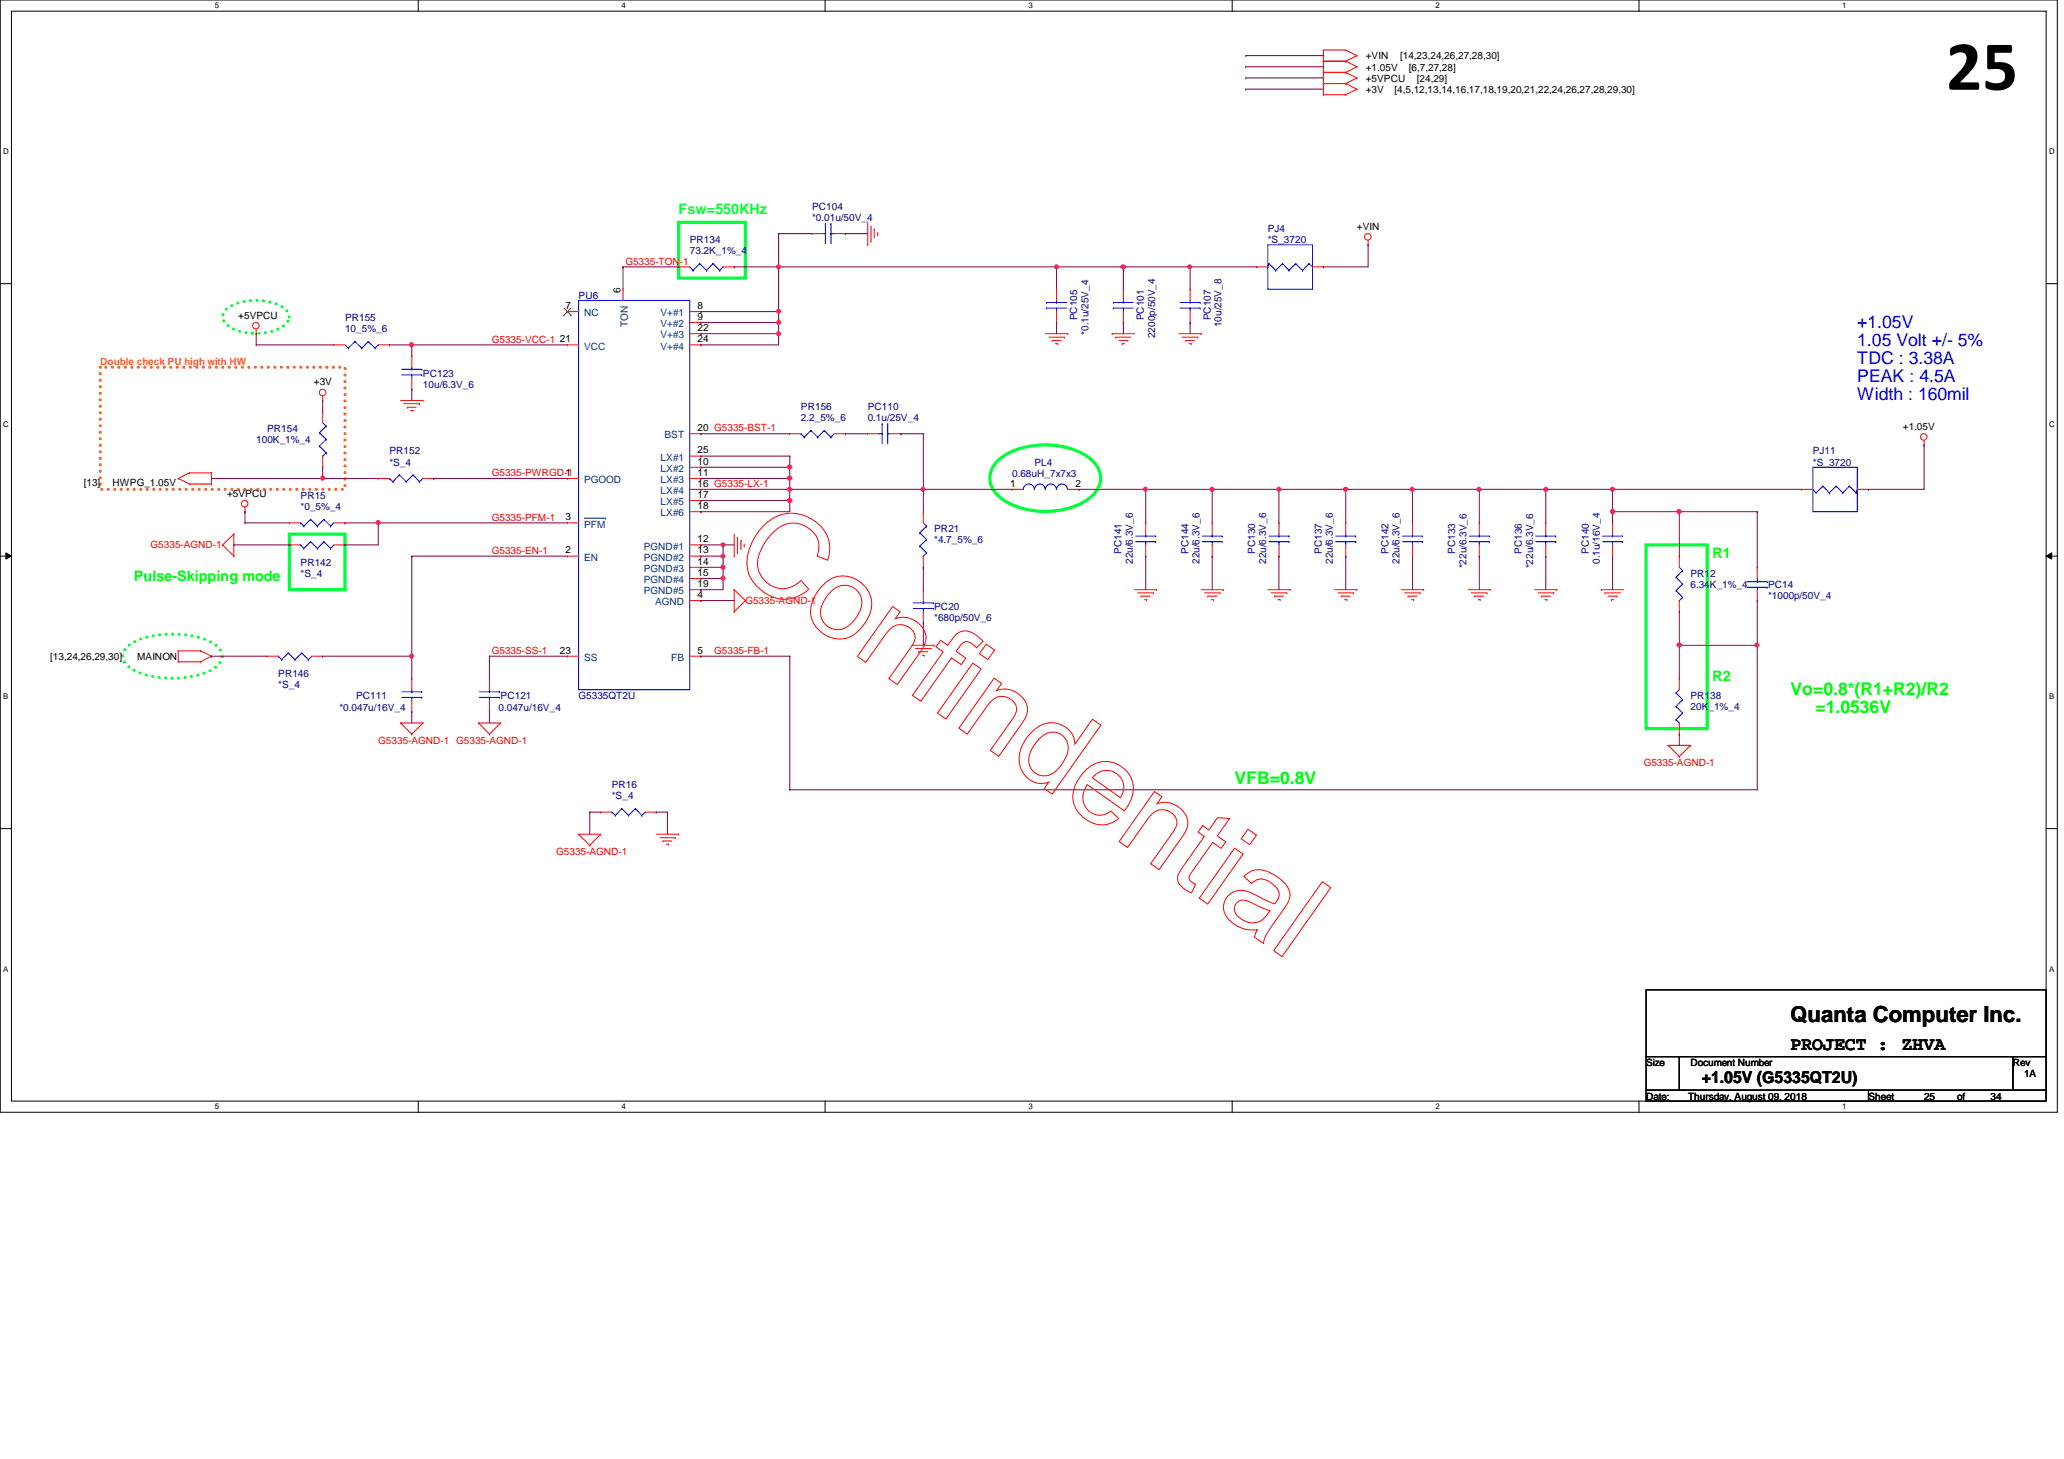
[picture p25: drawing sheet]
<svg xmlns="http://www.w3.org/2000/svg" width="297mm" height="210mm" viewBox="0 0 297 210" stroke-linecap="round" stroke-linejoin="round" font-family="sans-serif">
<defs><g id="words">
<text font-size="10.2" x="280.1" y="12.9">25</text>
<text font-size="3.2" x="257.7" y="147">Quanta Computer Inc.</text>
<g font-size="2.7">
<text x="257.7" y="151.1">PROJECT :</text>
<text x="273.7" y="151.1">ZHVA</text>
</g>
<g font-size="2.5" fill="#00f">
<text x="267.3" y="47.1">+1.05V</text>
<text x="267.3" y="49.7">1.05 Volt +/- 5%</text>
<text x="267.3" y="52.4">TDC : 3.38A</text>
<text x="267.3" y="55">PEAK : 4.5A</text>
<text x="267.3" y="57.6">Width : 160mil</text>
</g>
<g font-size="2.5" fill="#0f0">
<text x="257.7" y="100">Vo=0.8*(R1+R2)/R2</text>
<text x="261.3" y="102.6">=1.0536V</text>
<text x="177.7" y="112.8">VFB=0.8V</text>
</g>
<text font-size="2.4" x="244.9" y="155.8">+1.05V (G5335QT2U)</text>
<text font-size="2.1" fill="#00ff40" x="97.7" y="30.7">Fsw=550KHz</text>
<g font-size="2.1" fill="#0f0">
<text x="19.3" y="83.5">Pulse-Skipping mode</text>
<text x="246.5" y="80.3">R1</text>
<text x="246.5" y="97.9">R2</text>
</g>
<g font-size="1.4">
<text x="196.6" y="8.6">+VIN</text>
<text x="196.6" y="10.2">+1.05V</text>
<text x="196.6" y="11.8">+5VPCU</text>
<text x="201.5" y="8.6">[14,23,24,26,27,28,30]</text>
<text x="202.8" y="10.2">[6,7,27,28]</text>
<text x="203.9" y="11.8">[24,29]</text>
<text x="196.6" y="13.4">+3V</text>
<text x="200.7" y="13.4">[4,5,12,13,14,16,17,18,19,20,21,22,24,26,27,28,29,30]</text>
<text x="195.3" y="33.1">+VIN</text>
<text x="34.3" y="45.8">+5VPCU</text>
<text x="81.4" y="44.4">7</text>
<text x="89.3" y="42.1" transform="rotate(-90 89.3 42.1)">6</text>
<text x="100.4" y="44.4">8</text>
<text x="100.4" y="46">9</text>
<text x="100.4" y="47.6">22</text>
<text x="80.6" y="49.2">21</text>
<text x="100.4" y="49.2">24</text>
<text x="45.2" y="55.5">+3V</text>
<text x="100.4" y="62">20 G5335-BST-1</text>
<text x="100.4" y="65.2">25</text>
<text x="273.9" y="61.8">+1.05V</text>
<text x="12.1" y="69.8">[13]</text>
<text x="16.2" y="69.8">HWPG_1.05V</text>
<text x="32.7" y="71.5">+5VPCU</text>
<text x="81.4" y="68.5">1</text>
<text x="100.4" y="68.5">11</text>
<text x="100.4" y="66.8">10</text>
<text x="100.4" y="71.6">17</text>
<text x="100.4" y="70">16 G5335-LX-1</text>
<text x="145.4" y="70">1</text>
<text x="154.8" y="70">2</text>
<text x="81.4" y="74.8">3</text>
<text x="100.4" y="73.2">18</text>
<text x="81.4" y="79.6">2</text>
<text x="100.4" y="78">12</text>
<text x="100.4" y="79.6">13</text>
<text x="100.4" y="82.8">15</text>
<text x="100.4" y="81.2">14</text>
<text x="100.4" y="86">4</text>
<text x="100.4" y="84.5">19</text>
<text x="7.2" y="95">[13,24,26,29,30]</text>
<text x="19.7" y="95">MAINON</text>
<text x="80.6" y="94">23</text>
<text x="100.4" y="94">5</text>
<text x="236.9" y="153.4">Size</text>
<text x="243.3" y="153.4">Document Number</text>
<text x="289.7" y="153.4">Rev</text>
<text x="291.3" y="155">1A</text>
<text x="236.9" y="158.2">Date:</text>
<text x="242.9" y="158.2">Thursday, August 09, 2018</text>
<text x="268.9" y="158.2">Sheet</text>
<text x="276.9" y="158.2">25</text>
<text x="281.7" y="158.2">of</text>
<text x="286.5" y="158.2">34</text>
</g>
<g font-size="1.4" fill="#000080">
<text x="99.3" y="35">PR134</text>
<text x="116.9" y="30.2">PC104</text>
<text x="116.9" y="31.7">*0.01u/50V_4</text>
<text x="182.5" y="33.4">PJ4</text>
<text x="182.5" y="35">*S_3720</text>
<text x="99.3" y="36.6">73.2K_1%_4</text>
<text x="49.7" y="46.2">PR155</text>
<text x="49.7" y="47.8">10_5%_6</text>
<text x="83.3" y="43">PU6</text>
<text x="155" y="46.1" transform="rotate(-90 155 46.1)">PC105</text>
<text x="164.6" y="46.1" transform="rotate(-90 164.6 46.1)">PC101</text>
<text x="174.2" y="46.1" transform="rotate(-90 174.2 46.1)">PC107</text>
<text x="175.8" y="47.1" transform="rotate(-90 175.8 47.1)">10u/25V_8</text>
<text x="156.6" y="48.2" transform="rotate(-90 156.6 48.2)">*0.1u/25V_4</text>
<text x="166.2" y="48.6" transform="rotate(-90 166.2 48.6)">2200p/50V_4</text>
<text x="60.9" y="54.2">PC123</text>
<text x="60.9" y="55.8">10u/6.3V_6</text>
<text x="115.3" y="59">PR156</text>
<text x="124.9" y="59">PC110</text>
<text x="36.9" y="63.8">100K_1%_4</text>
<text x="38.4" y="62.2">PR154</text>
<text x="56" y="65.4">PR152</text>
<text x="115.3" y="60.6">2.2_5%_6</text>
<text x="124.9" y="60.6">0.1u/25V_4</text>
<text x="260.9" y="65.4">PJ11</text>
<text x="43.3" y="71.8">PR15</text>
<text x="56" y="67">*S_4</text>
<text x="145.7" y="68.6">0.68uH_7x7x3</text>
<text x="148.9" y="67">PL4</text>
<text x="260.9" y="67">*S_3720</text>
<text x="43.3" y="73.4">*0_5%_4</text>
<text x="134.4" y="76.6">PR21</text>
<text x="43.3" y="81.4">PR142</text>
<text x="43.3" y="83">*S_4</text>
<text x="134.4" y="78.2">*4.7_5%_6</text>
<text x="161.4" y="79.7" transform="rotate(-90 161.4 79.7)">PC141</text>
<text x="163" y="81.2" transform="rotate(-90 163 81.2)">22u/6.3V_6</text>
<text x="171" y="79.7" transform="rotate(-90 171 79.7)">PC144</text>
<text x="172.6" y="81.2" transform="rotate(-90 172.6 81.2)">22u/6.3V_6</text>
<text x="180.6" y="79.7" transform="rotate(-90 180.6 79.7)">PC130</text>
<text x="182.2" y="81.2" transform="rotate(-90 182.2 81.2)">22u/6.3V_6</text>
<text x="190.2" y="79.7" transform="rotate(-90 190.2 79.7)">PC137</text>
<text x="191.8" y="81.2" transform="rotate(-90 191.8 81.2)">22u/6.3V_6</text>
<text x="199.8" y="79.7" transform="rotate(-90 199.8 79.7)">PC142</text>
<text x="201.4" y="81.2" transform="rotate(-90 201.4 81.2)">22u/6.3V_6</text>
<text x="209.4" y="79.7" transform="rotate(-90 209.4 79.7)">PC133</text>
<text x="211" y="81.8" transform="rotate(-90 211 81.8)">*22u/6.3V_6</text>
<text x="219" y="79.7" transform="rotate(-90 219 79.7)">PC136</text>
<text x="220.6" y="81.8" transform="rotate(-90 220.6 81.8)">*22u/6.3V_6</text>
<text x="228.6" y="79.7" transform="rotate(-90 228.6 79.7)">PC140</text>
<text x="230.2" y="81.2" transform="rotate(-90 230.2 81.2)">0.1u/16V_4</text>
<text x="243.3" y="83">PR12</text>
<text x="134.4" y="87.8">PC20</text>
<text x="134.4" y="89.4">*680p/50V_6</text>
<text x="243.3" y="84.6">6.34K_1%_4</text>
<text x="254.5" y="84.6">PC14</text>
<text x="254.5" y="86.2">*1000p/50V_4</text>
<text x="40" y="97.4">PR146</text>
<text x="40" y="99">*S_4</text>
<text x="51.3" y="100.6">PC111</text>
<text x="72" y="100.6">PC121</text>
<text x="83.3" y="100.6">G5335QT2U</text>
<text x="243.3" y="100.6">PR138</text>
<text x="48.8" y="102.3">*0.047u/16V_4</text>
<text x="71.8" y="102.3">0.047u/16V_4</text>
<text x="243.3" y="102.2">20K_1%_4</text>
<text x="88.1" y="113.4">PR16</text>
<text x="88.1" y="115">*S_4</text>
</g>
<g font-size="1.4" fill="#f00">
<text x="90" y="38.1">G5335-TON-1</text>
<text x="70.8" y="49.3">G5335-VCC-1</text>
<text x="70.8" y="68.5">G5335-PWRGD-1</text>
<text x="70.8" y="74.9">G5335-PFM-1</text>
<text x="21.7" y="78.8">G5335-AGND-1</text>
<text x="70.8" y="79.7">G5335-EN-1</text>
<text x="107.3" y="86.8">G5335-AGND-1</text>
<text x="70.8" y="94.1">G5335-SS-1</text>
<text x="102.8" y="94.1">G5335-FB-1</text>
<text x="54.4" y="107">G5335-AGND-1 G5335-AGND-1</text>
<text x="236.6" y="110.2">G5335-AGND-1</text>
<text x="80" y="123">G5335-AGND-1</text>
</g>
<g font-size="1.4" fill="#004080">
<text x="84.1" y="45.5">NC</text>
<text x="90.3" y="47.1" transform="rotate(-90 90.3 47.1)">TON</text>
<text x="95" y="45.5">V+#1</text>
<text x="95" y="47.1">V+#2</text>
<text x="84.1" y="50.3">VCC</text>
<text x="95" y="48.7">V+#3</text>
<text x="95" y="50.3">V+#4</text>
<text x="95.6" y="63.1">BST</text>
<text x="84.1" y="69.5">PGOOD</text>
<text x="95.1" y="69.5">LX#3</text>
<text x="95.1" y="67.9">LX#2</text>
<text x="95.1" y="71.1">LX#4</text>
<text x="95.1" y="66.3">LX#1</text>
<text x="84.1" y="75.9">PFM</text>
<text x="95.1" y="72.7">LX#5</text>
<text x="95.1" y="74.3">LX#6</text>
<text x="84.1" y="80.7">EN</text>
<text x="92.7" y="79.1">PGND#1</text>
<text x="92.7" y="80.7">PGND#2</text>
<text x="92.7" y="83.9">PGND#4</text>
<text x="92.7" y="82.3">PGND#3</text>
<text x="92.7" y="85.5">PGND#5</text>
<text x="94.3" y="87.1">AGND</text>
<text x="84.1" y="95.1">SS</text>
<text x="96.6" y="95.1">FB</text>
</g>
<text font-size="1.4" fill="#ff8000" x="14.4" y="52.6">Double check PU high with HW</text>
<g font-size="1.1">
<text x="30.9" y="1.1">5</text>
<text x="89.4" y="1.1">4</text>
<text x="148" y="1.1">3</text>
<text x="206.6" y="1.1">2</text>
<text x="265.1" y="1.1">1</text>
<text x=".5" y="22.2">D</text>
<text x="294.9" y="22.2">D</text>
<text x=".5" y="61.4">C</text>
<text x="294.9" y="61.4">C</text>
<text x=".5" y="100.6">B</text>
<text x="294.9" y="100.6">B</text>
<text x=".5" y="139.8">A</text>
<text x="294.9" y="139.8">A</text>
<text x="30.9" y="159.6">5</text>
<text x="89.4" y="159.6">4</text>
<text x="148" y="159.6">3</text>
<text x="206.6" y="159.6">2</text>
<text x="265.1" y="159.6">1</text>
</g>
</g></defs>
<path d="M0 0h296.1v160h-296.1zM1.6 1.6h292.9v156.8h-292.9z" fill="none" stroke="#000" stroke-width=".14"/>
<g fill="#fff">
<path d="M30.9 .2h.6v1.2h-.6z"/>
<path d="M30.9 158.6h.6v1.2h-.6z"/>
</g>
<path d="M60.2 0v1.6M60.2 158.4v1.6" fill="none" stroke="#000" stroke-width=".14"/>
<g fill="#fff">
<path d="M89.4 .2h.6v1.2h-.6z"/>
<path d="M89.4 158.6h.6v1.2h-.6z"/>
</g>
<path d="M118.7 0v1.6M118.7 158.4v1.6" fill="none" stroke="#000" stroke-width=".14"/>
<g fill="#fff">
<path d="M148 .2h.6v1.2h-.6z"/>
<path d="M148 158.6h.6v1.2h-.6z"/>
</g>
<path d="M177.3 0v1.6M177.3 158.4v1.6" fill="none" stroke="#000" stroke-width=".14"/>
<g fill="#fff">
<path d="M206.6 .2h.6v1.2h-.6z"/>
<path d="M206.6 158.6h.6v1.2h-.6z"/>
</g>
<path d="M235.9 0v1.6M235.9 158.4v1.6" fill="none" stroke="#000" stroke-width=".14"/>
<g fill="#fff">
<path d="M265.1 .2h.6v1.2h-.6z"/>
<path d="M265.1 158.6h.6v1.2h-.6z"/>
<path d="M.5 21.2h.7v1.2h-.7z"/>
<path d="M294.9 21.2h.8v1.2h-.8z"/>
<path d="M.5 60.4h.7v1.2h-.7z"/>
<path d="M294.9 60.4h.8v1.2h-.8z"/>
</g>
<path d="M0 40.8h1.6M294.5 40.8h1.6" fill="none" stroke="#000" stroke-width=".14"/>
<g fill="#fff">
<path d="M.5 99.6h.7v1.2h-.7z"/>
<path d="M294.9 99.6h.7v1.2h-.7z"/>
</g>
<path d="M.8 79.5l.8 .5-.8 .4zM0 80h1.6M294.5 80l.8-.5v.9zM294.5 80h1.6" fill="none" stroke="#000" stroke-width=".14"/>
<path d="M.8 79.5l.8 .5-.8 .4zM294.5 80l.8-.5v.9z" fill="#000"/>
<g fill="#fff">
<path d="M.5 138.8h.7v1.2h-.7z"/>
<path d="M294.9 138.8h.7v1.2h-.7z"/>
</g>
<path d="M0 119.2h1.6M294.5 119.2h1.6M236.9 142.4h57.6v9.6h-57.6zM236.9 152h4.8v4.8h-4.8zM236.9 156.8h32v1.6h-32zM241.7 152h48v4.8h-48zM268.9 156.8h25.6v1.6h-25.6zM289.7 152h4.8v4.8h-4.8z" fill="none" stroke="#000" stroke-width=".14"/>
<path d="M97.7 32h9.6v8h-9.6zM41.7 76.8h8v8h-8zM143.7 66.2a10.9 10.9 0 0 1 9-2 8.1 8.1 0 0 1 5 2.6 3.2 3.2 0 0 1-.6 4.6 10.9 10.9 0 0 1-9 2 8 8 0 0 1-4.9-2.6 3.2 3.2 0 0 1 .5-4.6zM236.9 78.4h8.8v26.4h-8.8z" fill="none" stroke="#00ff40" stroke-width=".47"/>
<path d="M32.4 44.7a6 6 0 0 1 4.4-1.5 6.1 6.1 0 0 1 4.4 1.5 1.4 1.4 0 0 1-.4 2.2 7.9 7.9 0 0 1-7.9 0 1.45 1.45 0 0 1-.5-2.2zM18.4 92.9a11.3 11.3 0 0 1 7.6-1.6 9.5 9.5 0 0 1 5.2 1.6 1.73 1.73 0 0 1 0 3 11.4 11.4 0 0 1-7.6 1.6 9.4 9.4 0 0 1-5.2-1.6 1.74 1.74 0 0 1 0-3z" fill="none" stroke="#00ff40" stroke-width=".47" stroke-dasharray="0 .9"/>
<path d="M14.4 52.8h35.3v17.6h-35.3z" fill="none" stroke="#ff8000" stroke-width=".47" stroke-dasharray="0 .9"/>
<g fill="none" stroke="#f00" stroke-width=".14">
<path d="M190.5 7.2h.1M190.5 8.8h.1M190.5 10.4h.1M190.5 12h.1M190.5 13.6h.1M190.5 7.2h3.2M190.5 7.2v6.4M190.5 8.8h3.2M190.5 10.4h3.2M190.5 12h3.2M190.5 13.6h3.2M193.7 7.2h.1"/>
<path d="M193.7 8.8h.1M193.7 10.4h.1M193.7 12h.1M193.7 13.6h.1M193.7 7.2l1.6 .8M193.7 8.8l1.6 .8M193.7 10.4l1.6 .8M193.7 12l1.6 .8M195.3 8h.1M195.3 9.6h.1M195.3 11.2h.1M195.3 12.8h.1"/>
<path d="M195.3 8l-1.6 .8M195.3 9.6l-1.6 .8M195.3 11.2l-1.6 .8M195.3 12.8l-1.6 .8M97.7 38.4h.1M97.7 38.4h1.6M104.1 38.4h1.6M105.7 38.4h.1M116.9 33.6h.1M116.9 33.6h1.5M120.1 33.6h1.6M121.7 33.6h.1"/>
<path d="M124.9 35.2h.1M124.9 32v3.2M125.3 34.7h.1M125.3 32.5v2.2M125.8 33h.1M125.8 33v1.2M126.3 33.8h.1M126.3 33.4v.4M180.9 38.4h.1M180.9 38.4h1.6M188.9 38.4h1.6M190.5 38.4h.1"/>
<path d="M196.9 35.2h.1M196.9 34.6v.6M36.9 48h.1M36.9 47.4v.6M46.4 57.6h.1M46.4 59.2h.1M46.4 57v.6M46.4 59.2v1.6M48 49.6h.1M48 49.6h1.7M54.4 49.6h1.6M56 49.6h.1"/>
<path d="M57.7 57.6h3.2M58.1 58.1h2.3M58.6 58.6h.1M58.6 58.6h1.3M59.1 59.1h.3M59.3 51.2h.1M59.3 56h.1M59.3 51.2v1.6M59.3 54.4v1.6M59.4 59.1h.1M60.4 58.1h.1M60.9 57.6h.1"/>
<path d="M81.7 44.8h.1M81.7 49.6h.1M81.7 44.8h1.6M81.7 49.6h1.6M89.7 41.6h.1M89.7 41.6v1.6M99.3 48h1.6M99.3 44.8h1.6M99.3 46.4h1.6M99.3 49.6h1.6M100.9 44.8h.1M100.9 46.4h.1"/>
<path d="M100.9 48h.1M100.9 49.6h.1M150.4 48h3.3M151 48.5h2.2M151.4 49h.1M151.4 49h1.3M151.9 49.4h.3M152.1 41.6h.1M152.1 46.4h.1M152.1 41.6v1.6M152.1 44.8v1.6M152.2 49.4h.1"/>
<path d="M153.2 48.5h.1M153.7 48h.1M160.1 48h.1M160.1 48h3.2M160.6 48.5h.1M160.6 48.5h2.2M161 49h1.3M161.5 49.4h.1M161.5 49.4h.3M161.7 41.6h.1M161.7 46.4h.1M161.7 41.6v1.6"/>
<path d="M161.7 44.8v1.6M162.3 49h.1M169.7 48h3.2M170.1 48.5h2.3M170.6 49h.1M170.6 49h1.3M171.1 49.4h.3M171.3 41.6h.1M171.3 46.4h.1M171.3 41.6v1.6M171.3 44.8v1.6M171.4 49.4h.1"/>
<path d="M172.4 48.5h.1M172.9 48h.1M25.7 68.8h.1M25.7 68.8l1.6 .8M27.3 68h.1M27.3 69.6h.1M27.3 68l-1.6 .8M27.3 68h3.1M27.3 69.6h3.1M30.4 68h.1M30.4 69.6h.1M30.4 68v1.6"/>
<path d="M32 78.4h.1M32 78.4l1.7 1.6M33.7 76.8h.1M33.7 76.8v3.2M33.7 76.8l-1.7 1.6M35.3 73.6h.1M35.3 73v.6M41.7 75.2h.1M41.7 78.4h.1M41.7 75.2h1.6M41.7 78.4h1.6M46.4 67.2h.1"/>
<path d="M46.4 65.6v1.6M48 75.2h1.7M48 78.4h1.7M49.7 75.2h.1M49.7 78.4h.1M54.4 68.8h.1M54.4 68.8h1.6M60.9 68.8h1.5M62.4 68.8h.1M81.7 75.2h.1M81.7 68.8h.1M81.7 75.2h1.6"/>
<path d="M81.7 68.8h1.6M99.3 70.4h1.6M99.3 62.4h1.6M99.3 68.8h1.6M99.3 78.4h1.6M99.3 67.2h1.6M99.3 72h1.6M99.3 73.6h1.6M99.3 65.6h1.6M100.9 62.4h.1M100.9 68.8h.1M100.9 78.4h.1"/>
<path d="M100.9 67.2h.1M100.9 72h.1M100.9 70.4h.1M100.9 73.6h.1M100.9 65.6h.1M105.7 76.8v3.2M106.1 79.5h.1M106.1 77.3v2.2M106.6 77.8h.1M106.6 77.8v1.3M107.1 78.6h.1M107.1 78.3v.3"/>
<path d="M113.7 62.4h.1M113.7 62.4h1.6M120.1 62.4h1.6M121.7 62.4h.1M124.9 62.4h.1M124.9 62.4h1.5M128.1 62.4h1.6M129.7 62.4h.1M132.9 73.6h.1M132.9 73.6v1.6M145.7 70.4h.1M145.7 70.4h1.6"/>
<path d="M153.7 70.4h1.6M155.3 70.4h.1M164.9 75.2h.1M164.9 75.2v1.6M164.9 78.4v1.6M174.5 75.2h.1M174.5 75.2v1.6M174.5 78.4v1.6M184.1 75.2h.1M184.1 75.2v1.6M184.1 78.4v1.6M193.7 75.2h.1"/>
<path d="M193.7 75.2v1.6M193.7 78.4v1.6M203.3 75.2h.1M203.3 75.2v1.6M203.3 78.4v1.6M212.9 75.2h.1M212.9 75.2v1.6M212.9 78.4v1.6M222.5 75.2h.1M222.5 75.2v1.6M222.5 78.4v1.6M232.1 75.2h.1"/>
<path d="M232.1 75.2v1.6M232.1 78.4v1.6M259.3 70.4h.1M259.3 70.4h1.6M267.3 70.4h1.6M268.9 70.4h.1M276.9 64h.1M276.9 63.4v.6M25.7 95.2h.1M25.7 93.6h.1M25.7 95.2h3.2M25.7 93.6v1.6"/>
<path d="M25.7 93.6h3.2M28.9 95.2h.1M28.9 93.6h.1M28.9 93.6l1.5 .8M30.4 94.4h.1M30.4 94.4l-1.5 .8M33.7 80h.1M38.4 94.4h.1M38.4 94.4h1.6M44.9 94.4h1.5M46.4 94.4h.1M59.3 97.6h.1"/>
<path d="M59.3 97.6v1.6M70.4 97.6h.1M70.4 97.6v1.6M81.7 80h.1M81.7 94.4h.1M81.7 94.4h1.6M81.7 80h1.6M99.3 84.8h1.6M99.3 94.4h1.6M99.3 80h1.6M99.3 83.2h1.6M99.3 86.4h1.6"/>
<path d="M99.3 81.6h1.6M100.9 80h.1M100.9 94.4h.1M100.9 83.2h.1M100.9 86.4h.1M100.9 81.6h.1M100.9 84.8h.1M105.7 88h.1M105.7 84.8h.1M105.7 80h.1M105.7 84.8v3.2M105.7 84.8l1.6 1.6"/>
<path d="M107.3 86.4h.1M107.3 86.4l-1.6 1.6M131.3 92.8h3.1M131.7 93.3h2.3M132.2 93.8h.1M132.2 93.8h1.3M132.7 94.3h.3M132.9 81.6h.1M132.9 84.8h.1M132.9 89.6h.1M132.9 80v1.6M132.9 84.8v1.6"/>
<path d="M132.9 88v1.6M133 94.3h.1M134 93.3h.1M134.4 92.8h.1M163.3 84.8h3.2M163.7 85.3h2.3M164.2 85.8h.1M164.2 85.8h1.3M164.7 86.3h.3M164.9 80h.1M165 86.3h.1M166 85.3h.1"/>
<path d="M166.5 84.8h.1M172.9 84.8h3.2M173.4 85.3h2.2M173.8 85.8h.1M173.8 85.8h1.3M174.3 86.3h.3M174.5 80h.1M174.6 86.3h.1M175.6 85.3h.1M176.1 84.8h.1M182.5 84.8h3.2M183 85.3h2.2"/>
<path d="M183.4 85.8h.1M183.4 85.8h1.3M183.9 86.3h.3M184.1 80h.1M184.2 86.3h.1M185.2 85.3h.1M185.7 84.8h.1M192.1 84.8h3.2M192.6 85.3h2.2M193 85.8h.1M193 85.8h1.3M193.5 86.3h.3"/>
<path d="M193.7 80h.1M193.8 86.3h.1M194.8 85.3h.1M195.3 84.8h.1M201.7 84.8h3.2M202.1 85.3h2.3M202.6 85.8h.1M202.6 85.8h1.3M203.1 86.3h.4M203.3 80h.1M203.5 86.3h.1M204.4 85.3h.1"/>
<path d="M204.9 84.8h.1M211.3 84.8h3.2M211.7 85.3h2.3M212.2 85.8h.1M212.2 85.8h1.3M212.7 86.3h.3M212.9 80h.1M213 86.3h.1M214 85.3h.1M214.5 84.8h.1M220.9 84.8h3.2M221.4 85.3h2.2"/>
<path d="M221.8 85.8h.1M221.8 85.8h1.3M222.3 86.3h.3M222.5 80h.1M222.6 86.3h.1M223.6 85.3h.1M224.1 84.8h.1M230.5 84.8h.1M230.5 84.8h3.2M231 85.3h.1M231 85.3h2.2M231.4 85.8h1.3"/>
<path d="M231.9 86.3h.1M231.9 86.3h.3M232.1 80h.1M232.7 85.8h.1M241.7 80h.1M241.7 88h.1M241.7 97.6h.1M241.7 80v1.6M241.7 86.4v1.6M241.7 97.6v1.6M252.9 86.4h.1M252.9 81.6h.1"/>
<path d="M252.9 81.6v1.6M252.9 84.8v1.6M57.7 104h.1M57.7 104h3.2M57.7 104l1.6 1.6M59.3 105.6h.1M59.3 102.4h.1M59.3 100.8v1.6M60.9 104h.1M60.9 104l-1.6 1.6M68.9 104h.1M68.9 104h3.1"/>
<path d="M68.9 104l1.5 1.6M70.4 105.6h.1M70.4 102.4h.1M70.4 100.8v1.6M72 104h.1M72 104l-1.6 1.6M86.4 116.8h.1M86.4 116.8h1.6M92.9 116.8h1.5M94.4 116.8h.1M240.1 107.2h.1M240.1 107.2h3.2"/>
<path d="M240.1 107.2l1.6 1.6M241.7 108.8h.1M241.7 105.6h.1M241.7 104v1.6M243.3 107.2h.1M243.3 107.2l-1.6 1.6M83.3 120h.1M83.3 120h3.1M83.3 120l1.6 1.6M84.9 121.6h.1M86.4 120h.1M86.4 120l-1.5 1.6"/>
<path d="M94.4 120h3.3M95 120.5h2.2M95.4 121h.1M95.4 121h1.3M95.9 121.5h.3M96.2 121.5h.1M97.2 120.5h.1M97.7 120h.1"/>
<circle cx="196.8" cy="34.1" r=".47"/>
<circle cx="36.8" cy="46.9" r=".47"/>
<circle cx="46.4" cy="56.5" r=".47"/>
<circle cx="35.2" cy="72.5" r=".47"/>
<circle cx="276.8" cy="62.9" r=".47"/>
</g>
<g fill="none" stroke="#00f" stroke-width=".14">
<path d="M99.3 38.4l.4 .5M99.7 38.9h.1M100.7 37.9h.1M100.7 37.9l-1 1M100.7 37.9l1 1M101.7 38.9h.1M102.6 37.9h.1M102.6 37.9l-.9 1M102.6 37.9l1 1M103.6 38.9h.1M104.1 38.4h.1M104.1 38.4l-.5 .5"/>
<path d="M118.4 33.6h.4M118.8 33.6h.1M118.8 32.2h.1M118.8 32.2v2.9M119.6 32.2h.1M119.6 33.6h.1M119.6 33.6h.5M119.6 32.2v2.9M182.5 35.2h6.4v6.4h-6.4zM182.5 38.4h.1M182.6 37.9h.1M182.6 37.9l1 1"/>
<path d="M182.6 37.9l-.1 .5M183.6 38.9h.1M184.6 37.9h.1M184.6 37.9l.9 1M184.6 37.9l-1 1M185.5 38.9h.1M186.5 37.9h.1M186.5 37.9l.9 1M186.5 37.9l-1 1M187.4 38.9h.1M188.4 37.9h.1M188.4 37.9l.5 .5"/>
<path d="M188.4 37.9l-1 1M49.7 49.6l.4 .5M50.1 50.1h.1M51.1 49.1h.1M51.1 49.1l-1 1M51.1 49.1l1 1M52.1 50.1h.1M53 49.1h.1M53 49.1l-.9 1M53 49.1l1 1M54 50.1h.1M54.4 49.6h.1"/>
<path d="M54.4 49.6l-.4 .5M57.8 53.9h2.9M57.8 53.1h2.9M59.3 53.1h.1M59.3 53.9h.1M59.3 52.8v.3M59.3 53.9v.5M60.7 53.9h.1M60.7 53.1h.1M83.3 43.2h16v56h-16zM150.6 44.3h.1M150.6 43.5h.1"/>
<path d="M150.6 44.3h2.9M150.6 43.5h2.9M152.1 43.5h.1M152.1 44.3h.1M152.1 43.2v.3M152.1 44.3v.5M160.2 44.3h.1M160.2 43.5h.1M160.2 44.3h2.9M160.2 43.5h2.9M161.7 43.5h.1M161.7 44.3h.1"/>
<path d="M161.7 43.2v.3M161.7 44.3v.5M169.8 44.3h2.9M169.8 43.5h2.9M171.3 43.5h.1M171.3 44.3h.1M171.3 43.2v.3M171.3 44.3v.5M172.7 44.3h.1M172.7 43.5h.1M43.3 75.2h.1M43.3 78.4h.1"/>
<path d="M43.3 75.2l.4 .5M43.3 78.4l.4 .5M43.7 75.7h.1M43.7 78.9h.1M44.7 74.7h.1M44.7 77.9h.1M44.7 74.7l1 1M44.7 74.7l-1 1M44.7 77.9l1 1M44.7 77.9l-1 1M45.7 75.7h.1M45.7 78.9h.1"/>
<path d="M46 62.3h.1M46 64.2h.1M46 62.3l.9 .9M46 64.2l.9 1M46.4 65.6h.1M46.4 60.8l.5 .5M46.6 74.7h.1M46.6 77.9h.1M46.6 74.7l1 1M46.6 74.7l-.9 1M46.6 77.9l1 1M46.6 77.9l-.9 1"/>
<path d="M46.9 61.3h.1M46.9 63.2h.1M46.9 65.2h.1M46.9 61.3l-.9 1M46.9 63.2l-.9 1M46.9 65.2l-.5 .4M47.6 75.7h.1M47.6 78.9h.1M48 75.2l-.4 .5M48 78.4l-.4 .5M56 68.8h.1M56 68.8l.6 .5"/>
<path d="M56.6 69.3h.1M57.5 68.3h.1M57.5 68.3l1 1M57.5 68.3l-.9 1M58.5 69.3h.1M59.4 68.3h.1M59.4 68.3l1 1M59.4 68.3l-.9 1M60.4 69.3h.1M60.9 68.8l-.5 .5M115.3 62.4h.1M115.3 62.4l.4 .5"/>
<path d="M115.7 62.9h.1M116.7 61.9h.1M116.7 61.9l1 1M116.7 61.9l-1 1M117.7 62.9h.1M118.6 61.9h.1M118.6 61.9l1 1M118.6 61.9l-.9 1M119.6 62.9h.1M120.1 62.4l-.5 .5M126.4 62.4h.6M127 61h.1"/>
<path d="M127 62.4h.1M127 61v2.8M127.8 62.4h.1M127.8 61h.1M127.8 62.4h.3M127.8 61v2.8M132.4 76.7h.1M132.4 78.6h.1M132.4 76.7l.9 .9M132.4 78.6l.9 .9M132.9 75.2l.4 .5M133.3 75.7h.1"/>
<path d="M133.3 77.6h.1M133.3 79.5h.1M133.3 75.7l-.9 1M133.3 77.6l-.9 1M133.3 79.5l-.4 .5M147.3 70.4a.78 .78 0 0 1 .8-.8 .78 .78 0 0 1 .7 .8M148.9 70.4a.76 .76 0 0 1 .7-.8 .76 .76 0 0 1 .8 .8M150.4 70.4a.78 .78 0 0 1 .8-.8 .78 .78 0 0 1 .8 .8M152.1 70.4a.78 .78 0 0 1 .7-.8 .78 .78 0 0 1 .8 .8M163.4 77.9h2.9M163.4 77.1h2.9M164.9 77.1h.1"/>
<path d="M164.9 77.9h.1M164.9 76.8v.3M164.9 77.9v.5M166.3 77.9h.1M166.3 77.1h.1M173 77.9h2.9M173 77.1h2.9M174.5 77.1h.1M174.5 77.9h.1M174.5 76.8v.3M174.5 77.9v.5M175.9 77.9h.1"/>
<path d="M175.9 77.1h.1M182.6 77.9h2.9M182.6 77.1h2.9M184.1 77.1h.1M184.1 77.9h.1M184.1 76.8v.3M184.1 77.9v.5M185.5 77.9h.1M185.5 77.1h.1M192.2 77.9h2.9M192.2 77.1h2.9M193.7 77.1h.1"/>
<path d="M193.7 77.9h.1M193.7 76.8v.3M193.7 77.9v.5M195.1 77.9h.1M195.1 77.1h.1M201.8 77.9h2.9M201.8 77.1h2.9M203.3 77.1h.1M203.3 77.9h.1M203.3 76.8v.3M203.3 77.9v.5M204.7 77.9h.1"/>
<path d="M204.7 77.1h.1M211.5 77.9h2.8M211.5 77.1h2.8M212.9 77.1h.1M212.9 77.9h.1M212.9 76.8v.3M212.9 77.9v.5M214.3 77.9h.1M214.3 77.1h.1M221 77.9h2.9M221 77.1h2.9M222.5 77.1h.1"/>
<path d="M222.5 77.9h.1M222.5 76.8v.3M222.5 77.9v.5M223.9 77.9h.1M223.9 77.1h.1M230.6 77.9h2.9M230.6 77.1h2.9M232.1 77.1h.1M232.1 77.9h.1M232.1 76.8v.3M232.1 77.9v.5M233.5 77.9h.1"/>
<path d="M233.5 77.1h.1M260.9 67.2h6.4v6.4h-6.4zM260.9 70.4l.5 .5M261.4 70.9h.1M262.3 69.9h.1M262.3 69.9l-.9 1M262.3 69.9l1 1M263.3 70.9h.1M264.2 69.9h.1M264.2 69.9l-.9 1M264.2 69.9l1 1M265.2 70.9h.1"/>
<path d="M266.1 69.9h.1M266.1 69.9l-.9 1M266.1 69.9l1 1M267.1 70.9h.1M267.3 70.4h.1M267.3 70.4l-.2 .5M40 94.4h.1M40 94.4l.6 .5M40.6 94.9h.1M41.5 93.9h.1M41.5 93.9l1 1M41.5 93.9l-.9 1"/>
<path d="M42.5 94.9h.1M43.4 93.9h.1M43.4 93.9l1 1M43.4 93.9l-.9 1M44.4 94.9h.1M44.9 94.4l-.5 .5M57.8 99.5h2.9M59.3 99.5h.1M59.3 99.2v.3M60.7 99.5h.1M69 99.5h2.9M70.4 99.5h.1"/>
<path d="M70.4 99.2v.3M71.9 99.5h.1M131.4 87.5h2.9M131.4 86.7h2.9M132.9 80h.1M132.9 86.7h.1M132.9 87.5h.1M132.9 86.4v.3M132.9 87.5v.5M134.3 87.5h.1M134.3 86.7h.1M241.2 83.1h.1"/>
<path d="M241.2 85h.1M241.2 99.7h.1M241.2 83.1l.9 .9M241.2 85l.9 .9M241.2 99.7l.9 1M241.7 86.4h.1M241.7 81.6l.4 .5M241.7 99.2l-.5 .5M242.1 82.1h.1M242.1 84h.1M242.1 85.9h.1M242.1 82.1l-.9 1"/>
<path d="M242.1 84l-.9 1M242.1 85.9l-.4 .5M251.5 83.7h2.8M251.5 84.5h2.8M252.9 84.5h.1M252.9 83.7h.1M252.9 83.2v.5M252.9 84.5v.3M254.3 83.7h.1M254.3 84.5h.1M57.8 100.3h2.9M59.3 100.3h.1"/>
<path d="M59.3 100.3v.5M60.7 100.3h.1M69 100.3h2.9M70.4 100.3h.1M70.4 100.3v.5M71.9 100.3h.1M88 116.8h.1M88 116.8l.6 .5M88.6 117.3h.1M89.5 116.3h.1M89.5 116.3l1 1M89.5 116.3l-.9 1"/>
<path d="M90.5 117.3h.1M91.4 116.3h.1M91.4 116.3l1 1M91.4 116.3l-.9 1M92.4 117.3h.1M92.9 116.8l-.5 .5M241.2 101.6h.1M241.2 103.5h.1M241.2 101.6l.9 1M241.2 103.5l.5 .5M241.7 104h.1M242.1 100.7h.1"/>
<path d="M242.1 102.6h.1M242.1 100.7l-.9 .9M242.1 102.6l-.9 .9"/>
</g>
<path d="M81.1 45.3h.1M81.2 44.4l1 .9M82.1 44.4l-1 .9M82.2 45.3h.1" fill="none" stroke="#804000" stroke-width=".14"/>
<path d="M84.1 74.5h3.1M87.2 74.5h.1" fill="none" stroke="#004080" stroke-width=".14"/>
<path d="M30.4 68.8h.1M30.4 68.8h16" fill="none" stroke="#800040" stroke-width=".14"/>
<circle cx="46.4" cy="68.8" r=".3" fill="#f0f"/>
<circle cx="46.4" cy="68.8" r=".3" fill="none" stroke="#f0f" stroke-width=".14"/>
<path d="M46.4 57.6h.1M46.4 57.6v1.6M46.4 67.2h.1M46.4 67.2v1.6M113.7 70.4h.1M113.7 70.4v1.6M104.1 81.6h.1M104.1 83.2h.1M104.1 81.6v3.2" fill="none" stroke="#800040" stroke-width=".14"/>
<circle cx="104.1" cy="83.2" r=".3" fill="#f0f"/>
<circle cx="104.1" cy="83.2" r=".3" fill="none" stroke="#f0f" stroke-width=".14"/>
<path d="M54.4 75.2h.1M54.4 75.2v3.2M59.3 80h.1M59.3 80h22.4M59.3 80v14.4M100.9 94.4h.1M100.9 94.4h12.8M113.7 94.4h.1M113.7 94.4v19.2M113.7 113.6h.1M113.7 113.6h139.2" fill="none" stroke="#800040" stroke-width=".14"/>
<circle cx="59.2" cy="94.4" r=".3" fill="#f0f"/>
<circle cx="59.2" cy="94.4" r=".3" fill="none" stroke="#f0f" stroke-width=".14"/>
<g fill="none" stroke="#800040" stroke-width=".14">
<path d="M89.7 38.4h.1M89.7 38.4h8M89.7 38.4v3.2M105.7 38.4h.1M105.7 38.4h6.4M190.5 38.4h.1M190.5 38.4h6.4M222.5 70.4h.1M222.5 70.4h9.6M232.1 73.6h.1M232.1 73.6h9.6M268.9 70.4h.1"/>
<path d="M268.9 70.4h8"/>
</g>
<circle cx="232.1" cy="70.4" r=".3" fill="#f0f"/>
<circle cx="232.1" cy="70.4" r=".3" fill="none" stroke="#f0f" stroke-width=".14"/>
<circle cx="222.5" cy="70.4" r=".3" fill="#f0f"/>
<circle cx="222.5" cy="70.4" r=".3" fill="none" stroke="#f0f" stroke-width=".14"/>
<path d="M212.9 70.4h.1M212.9 70.4h9.6M222.5 70.4h.1M222.5 70.4v4.8M222.5 80h.1M222.5 80v4.8M252.9 92.8h.1M252.9 92.8v20.8" fill="none" stroke="#800040" stroke-width=".14"/>
<circle cx="252.9" cy="92.8" r=".3" fill="#f0f"/>
<circle cx="252.9" cy="92.8" r=".3" fill="none" stroke="#f0f" stroke-width=".14"/>
<path d="M112.1 33.6h.1M112.1 33.6v4.8M161.7 38.4h.1M161.7 38.4v3.2M100.9 44.8h.1M100.9 44.8h11.2M152.1 46.4h.1M152.1 46.4v1.6" fill="none" stroke="#800040" stroke-width=".14"/>
<circle cx="161.7" cy="38.4" r=".31" fill="#f0f"/>
<circle cx="161.7" cy="38.4" r=".31" fill="none" stroke="#f0f" stroke-width=".14"/>
<g fill="none" stroke="#800040" stroke-width=".14">
<path d="M152.1 38.4h.1M152.1 38.4v3.2M152.1 38.4h9.6M171.3 38.4h.1M171.3 38.4h9.6M196.9 35.2h.1M196.9 35.2v3.2M59.3 56h.1M59.3 56v1.6M100.9 49.6h.1M112.1 48h.1M112.1 48v1.6h-11.2"/>
<path d="M100.9 78.4h.1M100.9 62.4h.1M100.9 78.4h4.8M100.9 62.4h12.8M104.1 78.4h.1M104.1 78.4v1.6h-3.2M100.9 83.2h.1M100.9 84.8h.1M100.9 80h.1M100.9 81.6h.1M100.9 83.2h3.2M100.9 84.8h3.2"/>
<path d="M100.9 81.6h3.2"/>
</g>
<circle cx="104.1" cy="78.4" r=".3" fill="#f0f"/>
<circle cx="104.1" cy="78.4" r=".3" fill="none" stroke="#f0f" stroke-width=".14"/>
<path d="M100.9 73.6h.1M100.9 65.6h.1M100.9 68.8h.1M100.9 65.6h12.8M113.7 72h.1M113.7 65.6h.1M113.7 67.2h.1M113.7 65.6v3.2h-12.8M113.7 72v1.6h-12.8" fill="none" stroke="#800040" stroke-width=".14"/>
<circle cx="113.6" cy="68.8" r=".31" fill="#f0f"/>
<circle cx="113.6" cy="68.8" r=".31" fill="none" stroke="#f0f" stroke-width=".14"/>
<path d="M59.3 49.6h.1M59.3 49.6h22.4M70.4 94.4h.1M70.4 94.4h11.3" fill="none" stroke="#800040" stroke-width=".14"/>
<circle cx="59.2" cy="49.6" r=".31" fill="#f0f"/>
<circle cx="59.2" cy="49.6" r=".31" fill="none" stroke="#f0f" stroke-width=".14"/>
<path d="M59.3 49.6h.1M59.3 49.6v1.6M100.9 72h.1M100.9 72h12.8M113.7 68.8h.1M113.7 68.8v1.6" fill="none" stroke="#800040" stroke-width=".14"/>
<circle cx="113.6" cy="72" r=".31" fill="#f0f"/>
<circle cx="113.6" cy="72" r=".31" fill="none" stroke="#f0f" stroke-width=".14"/>
<path d="M100.9 67.2h.1M100.9 67.2h12.8" fill="none" stroke="#800040" stroke-width=".14"/>
<circle cx="113.6" cy="67.2" r=".31" fill="#f0f"/>
<circle cx="113.6" cy="67.2" r=".31" fill="none" stroke="#f0f" stroke-width=".14"/>
<g fill="none" stroke="#800040" stroke-width=".14">
<path d="M100.9 46.4h.1M100.9 46.4h11.2M112.1 44.8h.1M112.1 46.4h.1M112.1 44.8v3.2M46.4 68.8h.1M46.4 68.8h8M62.4 68.8h.1M62.4 68.8h19.3M132.9 70.4h.1M132.9 70.4h12.8M70.4 94.4h.1"/>
<path d="M70.4 94.4v3.2M100.9 86.4h.1M100.9 86.4h4.8M203.3 80h.1M203.3 80v4.8M59.3 102.4h.1M59.3 102.4v1.6M70.4 102.4h.1M70.4 102.4v1.6"/>
</g>
<circle cx="112.1" cy="46.4" r=".3" fill="#f0f"/>
<circle cx="112.1" cy="46.4" r=".3" fill="none" stroke="#f0f" stroke-width=".14"/>
<path d="M100.9 48h.1M100.9 48h11.2" fill="none" stroke="#800040" stroke-width=".14"/>
<circle cx="112.1" cy="48" r=".3" fill="#f0f"/>
<circle cx="112.1" cy="48" r=".3" fill="none" stroke="#f0f" stroke-width=".14"/>
<g fill="none" stroke="#800040" stroke-width=".14">
<path d="M35.3 73.6h.1M35.3 75.2h.1M35.3 73.6v1.6M35.3 75.2h6.4M132.9 62.4h.1M132.9 62.4v8M155.3 70.4h.1M155.3 70.4h9.6M193.7 70.4h.1M193.7 70.4h9.6M203.3 70.4h.1M203.3 70.4v4.8"/>
<path d="M46.4 94.4h.1M46.4 94.4h12.9M59.3 94.4h.1M59.3 94.4v3.2M104.1 80h.1M104.1 80v1.6"/>
</g>
<circle cx="104" cy="81.6" r=".31" fill="#f0f"/>
<circle cx="104" cy="81.6" r=".31" fill="none" stroke="#f0f" stroke-width=".14"/>
<circle cx="104.1" cy="80" r=".3" fill="#f0f"/>
<circle cx="104.1" cy="80" r=".3" fill="none" stroke="#f0f" stroke-width=".14"/>
<path d="M241.7 88h.1M241.7 88v4.8" fill="none" stroke="#800040" stroke-width=".14"/>
<circle cx="241.7" cy="92.8" r=".31" fill="#f0f"/>
<circle cx="241.7" cy="92.8" r=".31" fill="none" stroke="#f0f" stroke-width=".14"/>
<path d="M49.7 78.4h.1M49.7 78.4h4.7M113.7 70.4h.1M113.7 70.4h19.2" fill="none" stroke="#800040" stroke-width=".14"/>
<circle cx="132.8" cy="70.4" r=".3" fill="#f0f"/>
<circle cx="132.8" cy="70.4" r=".3" fill="none" stroke="#f0f" stroke-width=".14"/>
<path d="M121.7 33.6h.1M121.7 33.6h3.2M54.4 75.2h.1M54.4 75.2h27.3" fill="none" stroke="#800040" stroke-width=".14"/>
<circle cx="54.4" cy="75.2" r=".3" fill="#f0f"/>
<circle cx="54.4" cy="75.2" r=".3" fill="none" stroke="#f0f" stroke-width=".14"/>
<path d="M112.1 33.6h.1M112.1 33.6h4.8M33.7 78.4h.1M33.7 78.4h8M100.9 70.4h.1M100.9 70.4h12.8" fill="none" stroke="#800040" stroke-width=".14"/>
<circle cx="113.6" cy="70.4" r=".31" fill="#f0f"/>
<circle cx="113.6" cy="70.4" r=".31" fill="none" stroke="#f0f" stroke-width=".14"/>
<g fill="none" stroke="#800040" stroke-width=".14">
<path d="M49.7 75.2h.1M49.7 75.2h4.7M164.9 70.4h.1M164.9 70.4h19.2M164.9 70.4v4.8M174.5 70.4h.1M184.1 70.4h.1M184.1 70.4v4.8M193.7 70.4h.1M193.7 70.4v4.8M164.9 80h.1M164.9 80v4.8"/>
<path d="M174.5 80h.1M174.5 80v4.8M184.1 80h.1M184.1 80v4.8M193.7 80h.1M193.7 80v4.8M252.9 86.4h.1M252.9 86.4v6.4"/>
</g>
<circle cx="174.5" cy="70.4" r=".3" fill="#f0f"/>
<circle cx="174.5" cy="70.4" r=".3" fill="none" stroke="#f0f" stroke-width=".14"/>
<circle cx="164.8" cy="70.4" r=".3" fill="#f0f"/>
<circle cx="164.8" cy="70.4" r=".3" fill="none" stroke="#f0f" stroke-width=".14"/>
<path d="M174.5 70.4h.1M174.5 70.4v4.8M241.7 73.6h.1M241.7 73.6h11.2M241.7 92.8h.1M241.7 92.8h11.2" fill="none" stroke="#800040" stroke-width=".14"/>
<circle cx="241.7" cy="73.6" r=".32" fill="#f0f"/>
<circle cx="241.7" cy="73.6" r=".32" fill="none" stroke="#f0f" stroke-width=".14"/>
<path d="M232.1 70.4h.1M232.1 70.4v3.2M252.9 73.6h.1M252.9 73.6v8M132.9 81.6h.1M132.9 81.6v3.2M232.1 80h.1M232.1 80v4.8M241.7 92.8h.1M241.7 92.8v4.8" fill="none" stroke="#800040" stroke-width=".14"/>
<circle cx="232.1" cy="73.6" r=".31" fill="#f0f"/>
<circle cx="232.1" cy="73.6" r=".31" fill="none" stroke="#f0f" stroke-width=".14"/>
<path d="M184.1 70.4h.1M184.1 70.4h9.6M241.7 73.6h.1M241.7 73.6v6.4M132.9 89.6h.1M132.9 89.6v3.2M84.9 116.8h.1M84.9 116.8v3.2" fill="none" stroke="#800040" stroke-width=".14"/>
<circle cx="193.7" cy="70.4" r=".31" fill="#f0f"/>
<circle cx="193.7" cy="70.4" r=".31" fill="none" stroke="#f0f" stroke-width=".14"/>
<circle cx="184.1" cy="70.4" r=".3" fill="#f0f"/>
<circle cx="184.1" cy="70.4" r=".3" fill="none" stroke="#f0f" stroke-width=".14"/>
<g fill="none" stroke="#800040" stroke-width=".14">
<path d="M112.1 38.4h.1M112.1 38.4h40M121.7 62.4h.1M121.7 62.4h3.2M129.7 62.4h.1M129.7 62.4h3.2M132.9 70.4h.1M132.9 70.4v3.2M232.1 73.6h.1M232.1 73.6v1.6M84.9 116.8h.1M84.9 116.8h1.5"/>
<path d="M94.4 116.8h.1M94.4 116.8h1.7M96.1 116.8h.1M96.1 116.8v3.2M241.7 105.6h.1M241.7 105.6v1.6"/>
</g>
<circle cx="152.1" cy="38.4" r=".3" fill="#f0f"/>
<circle cx="152.1" cy="38.4" r=".3" fill="none" stroke="#f0f" stroke-width=".14"/>
<circle cx="112.1" cy="38.4" r=".3" fill="#f0f"/>
<circle cx="112.1" cy="38.4" r=".3" fill="none" stroke="#f0f" stroke-width=".14"/>
<path d="M203.3 70.4h.1M203.3 70.4h9.6M212.9 80h.1M212.9 80v4.8" fill="none" stroke="#800040" stroke-width=".14"/>
<circle cx="203.2" cy="70.4" r=".3" fill="#f0f"/>
<circle cx="203.2" cy="70.4" r=".3" fill="none" stroke="#f0f" stroke-width=".14"/>
<path d="M212.9 70.4h.1M212.9 70.4v4.8" fill="none" stroke="#800040" stroke-width=".14"/>
<circle cx="212.8" cy="70.4" r=".3" fill="#f0f"/>
<circle cx="212.8" cy="70.4" r=".3" fill="none" stroke="#f0f" stroke-width=".14"/>
<path d="M171.3 38.4h.1M171.3 38.4v3.2M36.9 49.6h.1M36.9 48h.1M36.9 49.6h11.1M36.9 48v1.6M56 49.6h.1M56 49.6h3.3M232.1 70.4h.1M232.1 70.4h27.2M30.4 94.4h.1M30.4 94.4h8" fill="none" stroke="#800040" stroke-width=".14"/>
<circle cx="171.2" cy="38.4" r=".3" fill="#f0f"/>
<circle cx="171.2" cy="38.4" r=".3" fill="none" stroke="#f0f" stroke-width=".14"/>
<path d="M112.1 38.4h.1M112.1 38.4v6.4M161.7 38.4h.1M161.7 38.4h9.6M161.7 46.4h.1M161.7 46.4v1.6M171.3 46.4h.1M171.3 46.4v1.6" fill="none" stroke="#800040" stroke-width=".14"/>
<circle cx="112.1" cy="44.8" r=".3" fill="#f0f"/>
<circle cx="112.1" cy="44.8" r=".3" fill="none" stroke="#f0f" stroke-width=".14"/>
<path d="M179.3 8h.1M179.3 9.6h.1M179.3 11.2h.1M179.3 12.8h.1M179.3 8h11.2M179.3 9.6h11.2M179.3 11.2h11.2M179.3 12.8h11.2M276.9 64h.1M276.9 64v6.4" fill="none" stroke="#800040" stroke-width=".14"/>
<circle cx="46.4" cy="68.8" r=".3" fill="#f0f"/>
<circle cx="46.4" cy="68.8" r=".3" fill="none" stroke="#f0f" stroke-width=".14"/>
<circle cx="104.1" cy="83.2" r=".3" fill="#f0f"/>
<circle cx="104.1" cy="83.2" r=".3" fill="none" stroke="#f0f" stroke-width=".14"/>
<circle cx="59.2" cy="94.4" r=".3" fill="#f0f"/>
<circle cx="59.2" cy="94.4" r=".3" fill="none" stroke="#f0f" stroke-width=".14"/>
<circle cx="232.1" cy="70.4" r=".3" fill="#f0f"/>
<circle cx="232.1" cy="70.4" r=".3" fill="none" stroke="#f0f" stroke-width=".14"/>
<circle cx="222.5" cy="70.4" r=".3" fill="#f0f"/>
<circle cx="222.5" cy="70.4" r=".3" fill="none" stroke="#f0f" stroke-width=".14"/>
<circle cx="252.9" cy="92.8" r=".3" fill="#f0f"/>
<circle cx="252.9" cy="92.8" r=".3" fill="none" stroke="#f0f" stroke-width=".14"/>
<circle cx="161.7" cy="38.4" r=".31" fill="#f0f"/>
<circle cx="161.7" cy="38.4" r=".31" fill="none" stroke="#f0f" stroke-width=".14"/>
<circle cx="104.1" cy="78.4" r=".3" fill="#f0f"/>
<circle cx="104.1" cy="78.4" r=".3" fill="none" stroke="#f0f" stroke-width=".14"/>
<circle cx="113.6" cy="68.8" r=".31" fill="#f0f"/>
<circle cx="113.6" cy="68.8" r=".31" fill="none" stroke="#f0f" stroke-width=".14"/>
<circle cx="59.2" cy="49.6" r=".31" fill="#f0f"/>
<circle cx="59.2" cy="49.6" r=".31" fill="none" stroke="#f0f" stroke-width=".14"/>
<circle cx="113.6" cy="72" r=".31" fill="#f0f"/>
<circle cx="113.6" cy="72" r=".31" fill="none" stroke="#f0f" stroke-width=".14"/>
<circle cx="113.6" cy="67.2" r=".31" fill="#f0f"/>
<circle cx="113.6" cy="67.2" r=".31" fill="none" stroke="#f0f" stroke-width=".14"/>
<circle cx="112.1" cy="46.4" r=".3" fill="#f0f"/>
<circle cx="112.1" cy="46.4" r=".3" fill="none" stroke="#f0f" stroke-width=".14"/>
<circle cx="112.1" cy="48" r=".3" fill="#f0f"/>
<circle cx="112.1" cy="48" r=".3" fill="none" stroke="#f0f" stroke-width=".14"/>
<circle cx="104" cy="81.6" r=".31" fill="#f0f"/>
<circle cx="104" cy="81.6" r=".31" fill="none" stroke="#f0f" stroke-width=".14"/>
<circle cx="104.1" cy="80" r=".3" fill="#f0f"/>
<circle cx="104.1" cy="80" r=".3" fill="none" stroke="#f0f" stroke-width=".14"/>
<circle cx="241.7" cy="92.8" r=".31" fill="#f0f"/>
<circle cx="241.7" cy="92.8" r=".31" fill="none" stroke="#f0f" stroke-width=".14"/>
<circle cx="132.8" cy="70.4" r=".3" fill="#f0f"/>
<circle cx="132.8" cy="70.4" r=".3" fill="none" stroke="#f0f" stroke-width=".14"/>
<circle cx="54.4" cy="75.2" r=".3" fill="#f0f"/>
<circle cx="54.4" cy="75.2" r=".3" fill="none" stroke="#f0f" stroke-width=".14"/>
<circle cx="113.6" cy="70.4" r=".31" fill="#f0f"/>
<circle cx="113.6" cy="70.4" r=".31" fill="none" stroke="#f0f" stroke-width=".14"/>
<circle cx="174.5" cy="70.4" r=".3" fill="#f0f"/>
<circle cx="174.5" cy="70.4" r=".3" fill="none" stroke="#f0f" stroke-width=".14"/>
<circle cx="164.8" cy="70.4" r=".3" fill="#f0f"/>
<circle cx="164.8" cy="70.4" r=".3" fill="none" stroke="#f0f" stroke-width=".14"/>
<circle cx="241.7" cy="73.6" r=".32" fill="#f0f"/>
<circle cx="241.7" cy="73.6" r=".32" fill="none" stroke="#f0f" stroke-width=".14"/>
<circle cx="232.1" cy="73.6" r=".31" fill="#f0f"/>
<circle cx="232.1" cy="73.6" r=".31" fill="none" stroke="#f0f" stroke-width=".14"/>
<circle cx="193.7" cy="70.4" r=".31" fill="#f0f"/>
<circle cx="193.7" cy="70.4" r=".31" fill="none" stroke="#f0f" stroke-width=".14"/>
<circle cx="184.1" cy="70.4" r=".3" fill="#f0f"/>
<circle cx="184.1" cy="70.4" r=".3" fill="none" stroke="#f0f" stroke-width=".14"/>
<circle cx="152.1" cy="38.4" r=".3" fill="#f0f"/>
<circle cx="152.1" cy="38.4" r=".3" fill="none" stroke="#f0f" stroke-width=".14"/>
<circle cx="112.1" cy="38.4" r=".3" fill="#f0f"/>
<circle cx="112.1" cy="38.4" r=".3" fill="none" stroke="#f0f" stroke-width=".14"/>
<circle cx="203.2" cy="70.4" r=".3" fill="#f0f"/>
<circle cx="203.2" cy="70.4" r=".3" fill="none" stroke="#f0f" stroke-width=".14"/>
<circle cx="212.8" cy="70.4" r=".3" fill="#f0f"/>
<circle cx="212.8" cy="70.4" r=".3" fill="none" stroke="#f0f" stroke-width=".14"/>
<circle cx="171.2" cy="38.4" r=".3" fill="#f0f"/>
<circle cx="171.2" cy="38.4" r=".3" fill="none" stroke="#f0f" stroke-width=".14"/>
<circle cx="112.1" cy="44.8" r=".3" fill="#f0f"/>
<circle cx="112.1" cy="44.8" r=".3" fill="none" stroke="#f0f" stroke-width=".14"/>
<g fill="none" stroke="#f00" stroke-width=".14">
<path d="M109.8 75.8a5.5 5.5 0 0 1 5.6-1.7 5.5 5.5 0 0 1 4 4.4 5.2 5.2 0 0 1-.3 2.1l-1.5-.6a3.3 3.3 0 0 0-2.1-4.5 3.9 3.9 0 0 0-4.6 1.4 6.7 6.7 0 0 0-1.9 4.6 3.6 3.6 0 0 0 2.5 3 3.6 3.6 0 0 0 3.8-1l1.1 1.3a5.1 5.1 0 0 1-7.4-.4 5 5 0 0 1-1.1-5.7l.8-1.5zM118.6 84.1a4.1 4.1 0 0 1 5-.5 4.1 4.1 0 0 1 1.5 4.9 5.2 5.2 0 0 1-3.8 3.4 4.2 4.2 0 0 1-4.6-4.5 6.4 6.4 0 0 1 1.9-3.3zM119.7 85a2.55 2.55 0 0 1 3.5-.1 2.55 2.55 0 0 1 .3 3.4 3.6 3.6 0 0 1-3.2 2.3 2.58 2.58 0 0 1-1.7-4.2zM128.5 87.3l1 .7-.7 1a3.3 3.3 0 0 1 4.5 3l-.2 .6-.4 .8-3.6 5.1-1.2-.9 3.1-4.3a1.95 1.95 0 0 0 .3-2.6 2.21 2.21 0 0 0-3.5 .2l-3.2 4.4-1.2-.9zM135.4 92.1l1 .8 .5-.8a2.18 2.18 0 0 1 3.5-.8l1.1 1-.9 .9a1.78 1.78 0 0 0-1.9-.8l-.4 .3-.7 1 1.4 1-.7 .9-1.4-1-4.4 6.3-1.2-.9 4.4-6.2-1-.7zM140 95.4l1.2 .9-5.1 7.1-1.2-.8zM141.9 92.7l1.2 .8-.9 1.4-1.2-.8zM143.1 97.6l1 .7-.7 1a3.3 3.3 0 0 1 4.5 3l-.2 .6-.4 .8-3.6 5.1-1.2-.8 3.1-4.4a1.95 1.95 0 0 0 .3-2.6 2.21 2.21 0 0 0-3.5 .2l-3.2 4.4-1.2-.8zM148.3 105.5a3.6 3.6 0 0 1 6.1 .3l.2 .6 .1 .6 2.5-3.5 1.2 .8-7 9.9-1.1-.8 .6-.9a3.2 3.2 0 0 1-4.2-2.7 5.4 5.4 0 0 1 1.6-4.3zM149.7 106.1a2.29 2.29 0 0 1 3-.4 2.29 2.29 0 0 1 .8 2.9 4.9 4.9 0 0 1-2.7 3 2.29 2.29 0 0 1-2.4-.9 2.29 2.29 0 0 1-.1-2.6 6.6 6.6 0 0 1 1.4-2zM156.3 110.7a4 4 0 0 1 5.3-.2 4 4 0 0 1 .8 5.3l-.6 .9-5.3-3.8a2.67 2.67 0 0 0 1.5 4.4 2.53 2.53 0 0 0 1.9-.6l1.1 1a3.7 3.7 0 0 1-5.3-.2 3.8 3.8 0 0 1-.6-5.1zM157.5 111.6a2.46 2.46 0 0 1 3.3-.2 2.46 2.46 0 0 1 .4 3.4l-4-2.9z"/>
<path d="M166.1 113.9l1.1 .7-.7 1a3.3 3.3 0 0 1 4.4 3l-.1 .6-.4 .8-3.6 5.1-1.2-.8 3.1-4.4a1.95 1.95 0 0 0 .3-2.6 2.21 2.21 0 0 0-3.6 .2l-3.1 4.4-1.2-.8zM173.1 118.8l.9 .6 1.2-1.8 1.8 .2-1.8 2.5 1.2 .8-.7 .9-1.2-.8-3.2 4.5a.77 .77 0 0 0 .4 1.3l.4 .3-.6 1.2a3.3 3.3 0 0 1-2-1.8 2.17 2.17 0 0 1 .6-1.8l3.2-4.6-.9-.6zM179.6 119.3l1.2 .8-1 1.4-1.2-.8zM177.7 122l1.2 .9-5.1 7.2-1.2-.9zM178 129.8a1.63 1.63 0 0 1 2.1 0l1.4 .8 1.3 .4-.3 .4a2.65 2.65 0 0 1-4.5 .2 1.31 1.31 0 0 1 0-1.8zM179 126.1a3.1 3.1 0 0 1 4.1-.4 4.5 4.5 0 0 1 2.5 2.9 3.3 3.3 0 0 1-.9 2.2l-1.1 1.6a7.2 7.2 0 0 0-1.8 3.3l-1.3-.9 .4-1a4.5 4.5 0 0 1-4.8-2.7 2.56 2.56 0 0 1 1.1-2.6 2.56 2.56 0 0 1 2.8-.1l2.1 1.1 1.4 .5a1.66 1.66 0 0 0-.2-2.7l-.3-.3a1.96 1.96 0 0 0-2.9 .1zM190.3 126.8l1.2 .9-7 9.9-1.2-.8z"/>
</g>
<use href="#words"/>
</svg>
